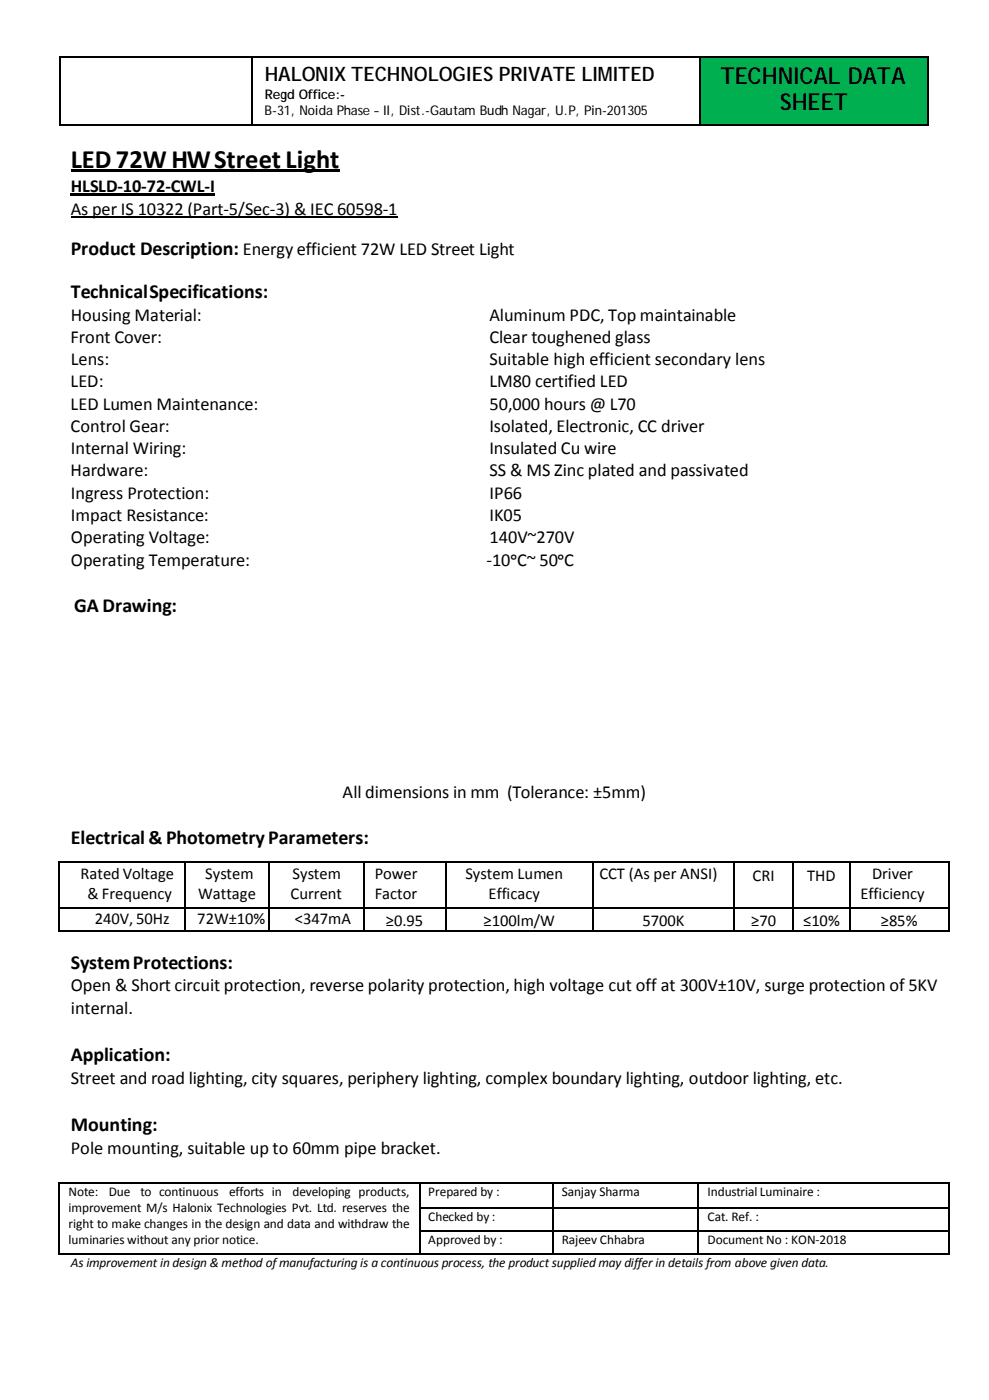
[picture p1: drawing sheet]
<svg xmlns="http://www.w3.org/2000/svg" width="210mm" height="297mm" viewBox="0 0 210 297" stroke-linecap="round" stroke-linejoin="round" font-family="sans-serif">
<defs><g id="words">
<text font-size="5.6" x="15" y="35.7">LED72W HWStreet Light</text>
<g font-size="5">
<text x="153" y="17.7">TECHNICAL DATA</text>
<text x="165.7" y="23.5">SHEET</text>
</g>
<g font-size="4.2">
<text x="56.2" y="17.1">HALONIX TECHNOLOGIES PRIVATE LIMITED</text>
<text x="15" y="54.3">Product Description: Energy efficient 72W LED Street Light</text>
<text x="15" y="63.3">TechnicalSpecifications:</text>
<text x="15.7" y="130">GA Drawing:</text>
<text x="15" y="179.3">Electrical &amp; PhotometryParameters:</text>
<text x="15" y="205.8">SystemProtections:</text>
<text x="15" y="225.4">Application:</text>
<text x="15" y="240.2">Mounting:</text>
</g>
<g font-size="3.9">
<text x="15" y="40.9">HLSLD-10-72-CWL-I</text>
<text x="15" y="45.6">As per IS 10322 (Part-5/Sec-3) &amp; IEC 60598-1</text>
<text x="15" y="68.2">Housing Material:</text>
<text x="103.9" y="68.2">Aluminum PDC, Top maintainable</text>
<text x="15" y="72.9">Front Cover:</text>
<text x="15" y="77.5">Lens:</text>
<text x="103.9" y="77.5">Suitable high efficient secondary lens</text>
<text x="103.9" y="72.9">Clear toughened glass</text>
<text x="15" y="82.3">LED:</text>
<text x="103.9" y="82.3">LM80 certified LED</text>
<text x="15" y="87">LED Lumen Maintenance:</text>
<text x="103.9" y="87">50,000 hours @ L70</text>
<text x="15" y="91.7">Control Gear:</text>
<text x="103.9" y="91.7">Isolated, Electronic, CC driver</text>
<text x="15" y="101.2">Hardware:</text>
<text x="15" y="96.5">Internal Wiring:</text>
<text x="103.9" y="96.5">Insulated Cu wire</text>
<text x="104" y="101.2">SS &amp; MS Zinc plated and passivated</text>
<text x="15.1" y="106">Ingress Protection:</text>
<text x="104" y="106">IP66</text>
<text x="15.1" y="110.7">Impact Resistance:</text>
<text x="104" y="110.7">IK05</text>
<text x="15.1" y="115.4">Operating Voltage:</text>
<text x="104" y="115.4">140V~270V</text>
<text x="15.1" y="120.1">Operating Temperature:</text>
<text x="103.3" y="120.1">-10ᵒC~ 50ᵒC</text>
<text x="72.7" y="169.6">All dimensions in mm (Tolerance: ±5mm)</text>
<text x="15" y="210.6">Open &amp; Short circuit protection, reverse polarity protection, high voltage cut off at 300V±10V, surge protection of 5KV</text>
<text x="15" y="215.3">internal.</text>
<text x="15" y="230.2">Street and road lighting, city squares, periphery lighting, complex boundary lighting, outdoor lighting, etc.</text>
<text x="15" y="245.1">Pole mounting, suitable up to 60mm pipe bracket.</text>
</g>
<g font-size="3.5">
<text x="17.1" y="186.7">Rated Voltage</text>
<text x="18.6" y="191">&amp; Frequency</text>
<text x="42.1" y="191">Wattage</text>
<text x="43.6" y="186.7">System</text>
<text x="61.7" y="191">Current</text>
<text x="62.1" y="186.7">System</text>
<text x="79.6" y="186.6">Power</text>
<text x="79.6" y="190.9">Factor</text>
<text x="98.8" y="186.6">System Lumen</text>
<text x="103.8" y="190.9">Efficacy</text>
<text x="127.3" y="186.6">CCT (As per ANSI)</text>
<text x="159.9" y="187.1">CRI</text>
<text x="171.4" y="187.1">THD</text>
<text x="182.8" y="190.9">Efficiency</text>
<text x="185.2" y="186.6">Driver</text>
<text x="20.2" y="196.3">240V, 50Hz</text>
<text x="41.9" y="196.3">72W±10%</text>
<text x="62.7" y="196.3">&lt;347mA</text>
<text x="82" y="196.8">≥0.95</text>
<text x="102.7" y="196.8">≥100lm/W</text>
<text x="136.4" y="196.8">5700K</text>
<text x="159.6" y="196.8">≥70</text>
<text x="170.6" y="196.8">≤10%</text>
<text x="187.1" y="196.8">≥85%</text>
</g>
<g font-size="2.8">
<text x="56.2" y="21">Regd Office:-</text>
<text x="56.2" y="24.3">B-31, Noida Phase – II, Dist.-Gautam Budh Nagar, U.P, Pin-201305</text>
<text x="14.6" y="254">Note:</text>
<text x="14.6" y="257.4">improvement M/s Halonix Technologies Pvt. Ltd. reserves the</text>
<text x="23.1" y="254">Due</text>
<text x="29.8" y="254">to continuous</text>
<text x="48.6" y="254">efforts in</text>
<text x="62.1" y="254">developing products,</text>
<text x="91" y="254">Prepared by :</text>
<text x="119.3" y="254">Sanjay Sharma</text>
<text x="150.2" y="254">Industrial Luminaire :</text>
<text x="14.6" y="260.9">right to make changes in the design and data and withdraw the</text>
<text x="91" y="259.4">Checked by :</text>
<text x="150.3" y="259.4">Cat. Ref. :</text>
<text x="14.6" y="264.3">luminaries without any prior notice.</text>
<text x="15" y="269.1">As improvement in design &amp; method ofmanufacturing is a continuous process, the product supplied may differ in details from above given data.</text>
<text x="91" y="264.3">Approved by :</text>
<text x="119.3" y="264.3">Rajeev Chhabra</text>
<text x="150.3" y="264.3">Document No : KON-2018</text>
</g>
</g></defs>
<path d="M148.9 24.6h47.9v1.9h-47.9z" fill-rule="evenodd" fill="#00af50"/>
<g fill="#00af50">
<path d="M148.9 12.3h47.9v6.6h-47.9z"/>
<path d="M148.9 18.9h47.9v5.7h-47.9z"/>
</g>
<g fill="#000">
<path d="M12.7 12h.3v.3h-.3zM53.3 12h.3v.3h-.3zM148.6 12h.3v.3h-.3zM196.8 12h.3v.3h-.3zM12.7 26.5h.3v.3h-.3zM53.3 26.5h.3v.3h-.3zM148.6 26.5h.3v.3h-.3zM196.8 26.5h.3v.3h-.3zM12.5 183h.2v.3h-.2zM12.5 192.7h.2v.3h-.2zM12.5 197.7h.2v.3h-.2zM39.2 183h.3v.3h-.3z"/>
<path d="M39.2 192.7h.3v.3h-.3zM39.2 197.7h.3v.3h-.3zM57.1 183h.3v.3h-.3zM57.1 192.7h.3v.3h-.3zM57.1 197.7h.3v.3h-.3zM77.1 183h.2v.3h-.2zM77.1 192.7h.2v.3h-.2zM77.1 197.7h.2v.3h-.2zM94.6 183h.2v.3h-.2zM94.6 192.7h.2v.3h-.2zM94.6 197.7h.2v.3h-.2zM125.8 183h.3v.3h-.3z"/>
<path d="M125.8 192.7h.3v.3h-.3zM125.8 197.7h.3v.3h-.3zM155.8 183h.3v.3h-.3zM155.8 192.7h.3v.3h-.3zM155.8 197.7h.3v.3h-.3zM168.3 183h.3v.3h-.3zM168.3 192.7h.3v.3h-.3zM168.3 197.7h.3v.3h-.3zM180.4 183h.3v.3h-.3zM180.4 192.7h.3v.3h-.3zM180.4 197.7h.3v.3h-.3zM201.4 183h.2v.3h-.2z"/>
<path d="M201.4 192.7h.2v.3h-.2zM201.4 197.7h.2v.3h-.2zM12.5 251.1h.2v.2h-.2zM12.5 256.5h.2v.3h-.2zM89 251.1h.3v.2h-.3zM89 256.5h.3v.3h-.3zM117.3 251.1h.3v.2h-.3zM117.3 256.5h.3v.3h-.3zM148.2 251.1h.3v.2h-.3zM148.2 256.5h.3v.3h-.3zM201.4 251.1h.2v.2h-.2zM201.4 256.5h.2v.3h-.2z"/>
<path d="M12.5 261.4h.2v.3h-.2zM12.5 266.2h.2v.2h-.2zM89 261.4h.3v.3h-.3zM89 266.2h.3v.2h-.3zM117.3 261.4h.3v.3h-.3zM117.3 266.2h.3v.2h-.3zM148.2 261.4h.3v.3h-.3zM148.2 266.2h.3v.2h-.3zM201.4 261.4h.2v.3h-.2zM201.4 266.2h.2v.2h-.2z"/>
</g>
<path d="M12.8 12.3v14.2M13 12.2h40.3M53.5 12.3v14.2M53.6 12.2h95M148.7 12.3v14.2M148.9 12.2h47.9M197 12.3v14.2M13 26.6h40.3M53.6 26.6h95M148.9 26.6h47.9" fill="none" stroke="#000" stroke-width=".3"/>
<g fill="#000">
<path d="M15 36h57.1v.6h-57.1z" fill-rule="evenodd"/>
<path d="M15 41.1h30.6v.4h-30.6z" fill-rule="evenodd"/>
</g>
<g fill="none" stroke="#000" stroke-width=".25">
<path d="M15 46.1h69.4M12.6 183.3v9.4M12.6 193v4.7M12.7 183.2h26.5M12.7 192.8h26.5M12.7 197.8h26.5M39.4 183.3v9.4M39.4 193v4.7M39.5 183.2h17.6M39.5 192.8h17.6M39.5 197.8h17.6M57.2 183.3v9.4"/>
<path d="M57.2 193v4.7M57.4 183.2h19.7M57.4 192.8h19.7M57.4 197.8h19.7M77.2 183.3v9.4M77.2 193v4.7M77.3 183.2h17.3M77.3 192.8h17.3M77.3 197.8h17.3M94.7 183.3v9.4M94.7 193v4.7M94.8 183.2h31"/>
<path d="M94.8 192.8h31M94.8 197.8h31M125.9 183.3v9.4M125.9 193v4.7M126.1 183.2h29.7M126.1 192.8h29.7M126.1 197.8h29.7M156 183.3v9.4M156 193v4.7M156.1 183.2h12.2M156.1 192.8h12.2M156.1 197.8h12.2"/>
<path d="M168.4 183.3v9.4M168.4 193v4.7M168.6 183.2h11.8M168.6 192.8h11.8M168.6 197.8h11.8M180.6 183.3v9.4M180.6 193v4.7M180.7 183.2h20.7M180.7 192.8h20.7M180.7 197.8h20.7M201.5 183.3v9.4M201.5 193v4.7"/>
<path d="M12.6 251.3v5.2M12.6 256.8v4.6M12.7 251.2h76.3M89.2 251.3v5.2M89.2 256.8v4.6M89.3 251.2h28M89.3 256.6h28M117.5 251.3v5.2M117.5 256.8v4.6M117.6 251.2h30.6M117.6 256.6h30.6M148.3 251.3v5.2"/>
<path d="M148.3 256.8v4.6M148.5 251.2h52.9M148.5 256.6h52.9M201.5 251.3v5.2M201.5 256.8v4.6M12.6 261.7v4.5M12.7 266.3h76.3M89.2 261.7v4.5M89.3 261.5h28M89.3 266.3h28M117.5 261.7v4.5M117.6 261.5h30.6"/>
<path d="M117.6 266.3h30.6M148.3 261.7v4.5M148.5 261.5h52.9M148.5 266.3h52.9M201.5 261.7v4.5"/>
</g>
<use href="#words"/>
</svg>
